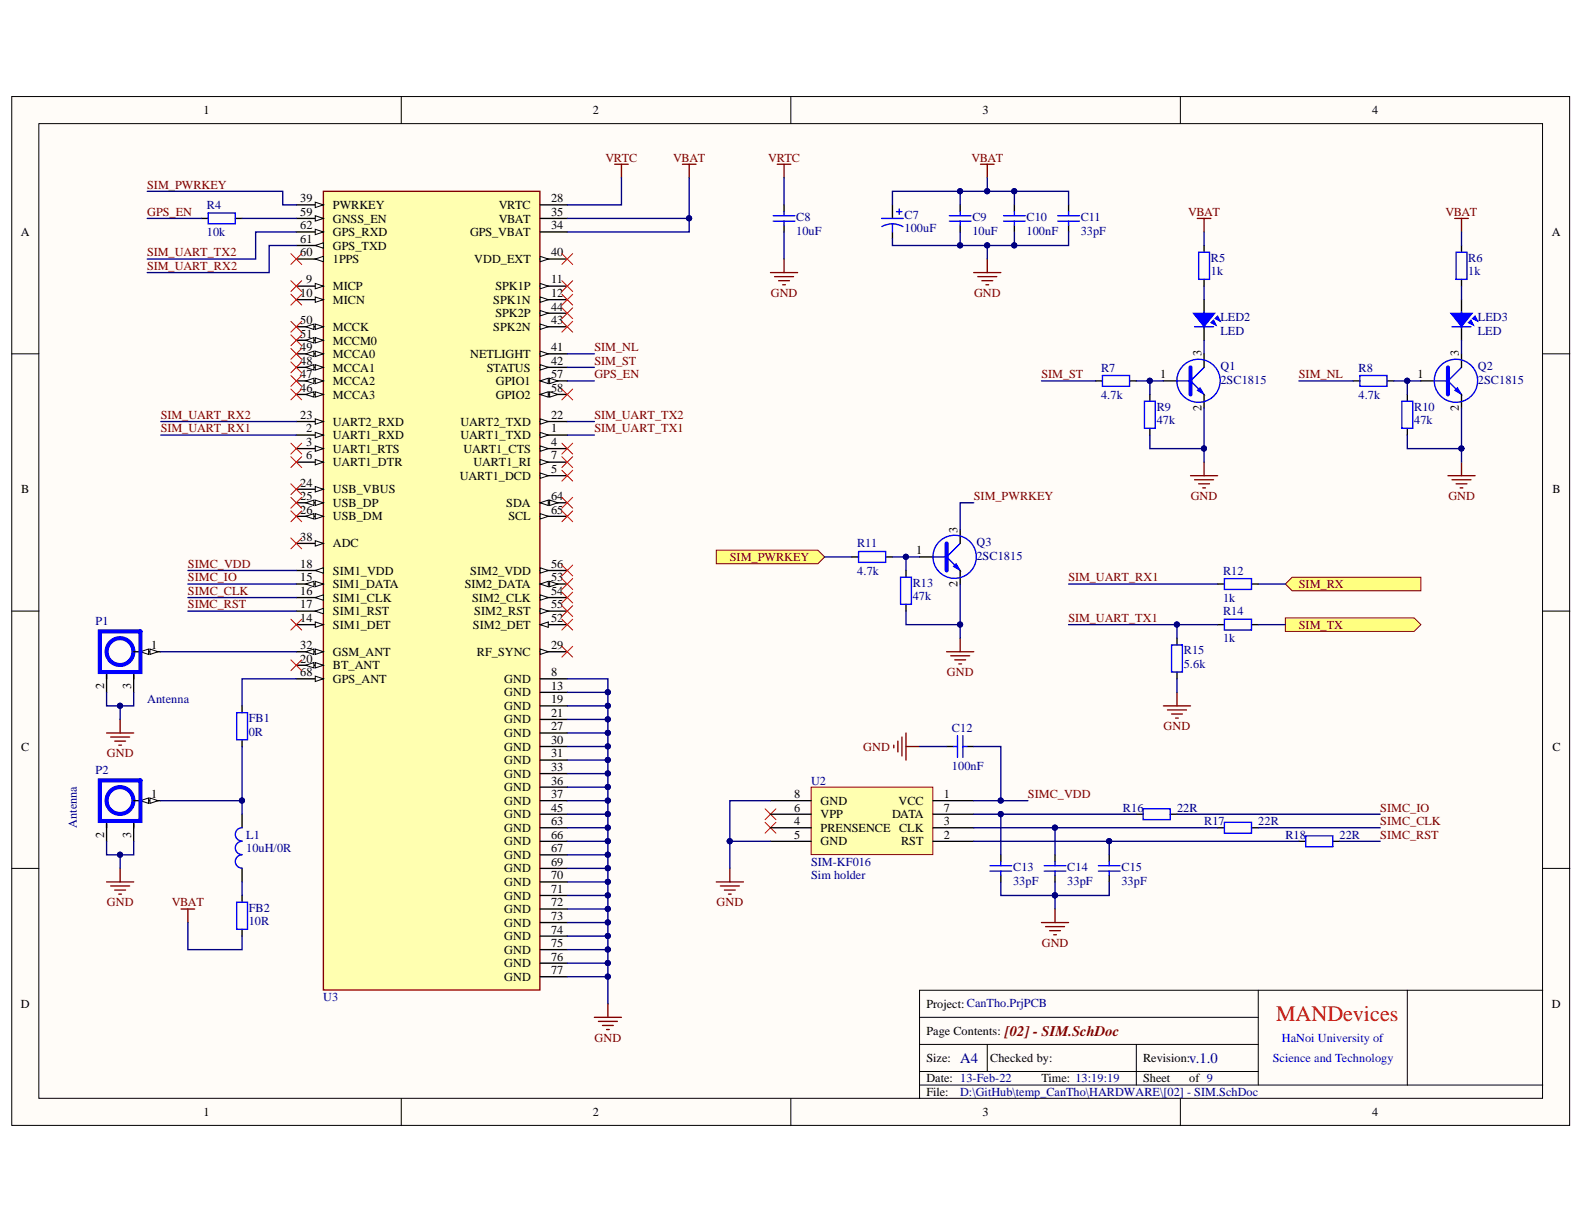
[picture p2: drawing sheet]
<svg xmlns="http://www.w3.org/2000/svg" width="279mm" height="216mm" viewBox="0 0 279 216" stroke-linecap="round" stroke-linejoin="round" font-family="sans-serif">
<defs><g id="words">
<text font-size="3.9" fill="#f00" x="225.1" y="180">MANDevices</text>
<text font-size="2.6" fill="#800000" x="177.3" y="182.7">[02] - SIM.SchDoc</text>
<g font-size="2.6" fill="#000080">
<text x="169.4" y="187.5">A4</text>
<text x="209.8" y="187.5">v.1.0</text>
</g>
<g font-size="2.2">
<text x="35.9" y="20.2">1</text>
<text x="104.6" y="20.2">2</text>
<text x="173.3" y="20.2">3</text>
<text x="242" y="20.2">4</text>
<text x="53" y="35.7">39</text>
<text x="97.2" y="35.7">28</text>
<text x="3.7" y="41.6">A</text>
<text x="53" y="38.1">59</text>
<text x="53" y="40.4">62</text>
<text x="58.7" y="36.9">PWRKEY</text>
<text x="58.7" y="39.3">GNSS_EN</text>
<text x="58.7" y="41.6">GPS_RXD</text>
<text x="82.9" y="41.6">GPS_VBAT</text>
<text x="88" y="36.9">VRTC</text>
<text x="88" y="39.3">VBAT</text>
<text x="97.2" y="38.1">35</text>
<text x="97.2" y="40.4">34</text>
<text x="273.7" y="41.6">A</text>
<text x="53" y="42.9">61</text>
<text x="53" y="45.2">60</text>
<text x="58.7" y="44">GPS_TXD</text>
<text x="58.7" y="46.4">1PPS</text>
<text x="83.7" y="46.4">VDD_EXT</text>
<text x="97.2" y="45.2">40</text>
<text x="53" y="52.4">10</text>
<text x="54" y="50">9</text>
<text x="58.7" y="51.2">MICP</text>
<text x="58.7" y="53.6">MICN</text>
<text x="87" y="53.6">SPK1N</text>
<text x="87.4" y="51.2">SPK1P</text>
<text x="97.2" y="50">11</text>
<text x="97.2" y="52.4">12</text>
<text x="53" y="57.2">50</text>
<text x="53" y="59.5">51</text>
<text x="58.7" y="58.4">MCCK</text>
<text x="87" y="58.4">SPK2N</text>
<text x="87.4" y="56">SPK2P</text>
<text x="97.2" y="54.8">44</text>
<text x="97.2" y="57.2">43</text>
<text x="53" y="62">49</text>
<text x="53" y="64.3">48</text>
<text x="58.7" y="60.8">MCCM0</text>
<text x="58.7" y="63.1">MCCA0</text>
<text x="58.7" y="65.5">MCCA1</text>
<text x="82.9" y="63.1">NETLIGHT</text>
<text x="85.9" y="65.5">STATUS</text>
<text x="97.2" y="62">41</text>
<text x="97.2" y="64.3">42</text>
<text x="211.9" y="62.9" transform="rotate(-90 211.9 62.9)">3</text>
<text x="257.3" y="62.9" transform="rotate(-90 257.3 62.9)">3</text>
<text x="53" y="66.7">47</text>
<text x="53" y="69.1">46</text>
<text x="58.7" y="67.9">MCCA2</text>
<text x="58.7" y="70.3">MCCA3</text>
<text x="87.5" y="67.9">GPIO1</text>
<text x="87.5" y="70.3">GPIO2</text>
<text x="97.2" y="66.7">57</text>
<text x="97.2" y="69.1">58</text>
<text x="204.6" y="66.7">1</text>
<text x="250" y="66.7">1</text>
<text x="53" y="73.9">23</text>
<text x="54" y="76.3">2</text>
<text x="58.7" y="75.1">UART2_RXD</text>
<text x="58.7" y="77.5">UART1_RXD</text>
<text x="81.3" y="75.1">UART2_TXD</text>
<text x="81.3" y="77.5">UART1_TXD</text>
<text x="97.2" y="73.9">22</text>
<text x="97.2" y="76.3">1</text>
<text x="211.9" y="72.6" transform="rotate(-90 211.9 72.6)">2</text>
<text x="257.3" y="72.6" transform="rotate(-90 257.3 72.6)">2</text>
<text x="54" y="78.7">3</text>
<text x="54" y="81.1">6</text>
<text x="58.7" y="79.9">UART1_RTS</text>
<text x="58.7" y="82.2">UART1_DTR</text>
<text x="81.8" y="79.9">UART1_CTS</text>
<text x="83.5" y="82.2">UART1_RI</text>
<text x="97.2" y="78.7">4</text>
<text x="97.2" y="81.1">7</text>
<text x="97.2" y="83.5">5</text>
<text x="3.8" y="87">B</text>
<text x="53" y="85.8">24</text>
<text x="53" y="88.2">25</text>
<text x="58.7" y="87">USB_VBUS</text>
<text x="58.7" y="89.4">USB_DP</text>
<text x="81.1" y="84.6">UART1_DCD</text>
<text x="89.3" y="89.4">SDA</text>
<text x="97.2" y="88.2">64</text>
<text x="273.8" y="87">B</text>
<text x="53" y="90.6">26</text>
<text x="53" y="95.4">38</text>
<text x="58.7" y="91.8">USB_DM</text>
<text x="89.7" y="91.8">SCL</text>
<text x="97.2" y="90.6">65</text>
<text x="168.9" y="93.9" transform="rotate(-90 168.9 93.9)">3</text>
<text x="53" y="100.1">18</text>
<text x="58.7" y="96.6">ADC</text>
<text x="58.7" y="101.4">SIM1_VDD</text>
<text x="82.9" y="101.4">SIM2_VDD</text>
<text x="97.2" y="100.1">56</text>
<text x="161.6" y="97.8">1</text>
<text x="53" y="102.6">15</text>
<text x="53" y="104.9">16</text>
<text x="53" y="107.3">17</text>
<text x="58.7" y="103.7">SIM1_DATA</text>
<text x="58.7" y="106.1">SIM1_CLK</text>
<text x="82" y="103.7">SIM2_DATA</text>
<text x="83.3" y="106.1">SIM2_CLK</text>
<text x="97.2" y="102.6">53</text>
<text x="97.2" y="104.9">54</text>
<text x="97.2" y="107.3">55</text>
<text x="168.9" y="103.6" transform="rotate(-90 168.9 103.6)">2</text>
<text x="53" y="109.7">14</text>
<text x="58.7" y="108.5">SIM1_RST</text>
<text x="58.7" y="110.9">SIM1_DET</text>
<text x="83.4" y="110.9">SIM2_DET</text>
<text x="83.7" y="108.5">SIM2_RST</text>
<text x="97.2" y="109.7">52</text>
<text x="26.7" y="114.5">1</text>
<text x="53" y="114.5">32</text>
<text x="53" y="116.9">20</text>
<text x="53" y="119.3">68</text>
<text x="58.7" y="115.7">GSM_ANT</text>
<text x="58.7" y="118.1">BT_ANT</text>
<text x="84.1" y="115.7">RF_SYNC</text>
<text x="97.2" y="114.5">29</text>
<text x="97.2" y="119.3">8</text>
<text x="18.3" y="121.5" transform="rotate(-90 18.3 121.5)">2</text>
<text x="23.1" y="121.5" transform="rotate(-90 23.1 121.5)">3</text>
<text x="58.7" y="120.5">GPS_ANT</text>
<text x="88.9" y="120.5">GND</text>
<text x="88.9" y="122.8">GND</text>
<text x="88.9" y="125.2">GND</text>
<text x="97.2" y="121.7">13</text>
<text x="97.2" y="124.1">19</text>
<text x="88.9" y="127.6">GND</text>
<text x="88.9" y="130">GND</text>
<text x="97.2" y="126.4">21</text>
<text x="97.2" y="128.8">27</text>
<text x="97.2" y="131.2">30</text>
<text x="3.8" y="132.4">C</text>
<text x="88.9" y="132.4">GND</text>
<text x="88.9" y="134.8">GND</text>
<text x="88.9" y="137.2">GND</text>
<text x="97.2" y="133.6">31</text>
<text x="97.2" y="136">33</text>
<text x="273.8" y="132.4">C</text>
<text x="26.7" y="140.8">1</text>
<text x="88.9" y="139.6">GND</text>
<text x="88.9" y="142">GND</text>
<text x="97.2" y="138.4">36</text>
<text x="97.2" y="140.8">37</text>
<text x="97.2" y="143.2">45</text>
<text x="140.1" y="140.8">8</text>
<text x="140.1" y="143.2">6</text>
<text x="144.8" y="142">GND</text>
<text x="158.5" y="142">VCC</text>
<text x="166.5" y="143.2">7</text>
<text x="166.5" y="140.8">1</text>
<text x="18.3" y="147.8" transform="rotate(-90 18.3 147.8)">2</text>
<text x="23.1" y="147.8" transform="rotate(-90 23.1 147.8)">3</text>
<text x="88.9" y="144.3">GND</text>
<text x="88.9" y="146.8">GND</text>
<text x="88.9" y="149.1">GND</text>
<text x="97.2" y="145.5">63</text>
<text x="97.2" y="147.9">66</text>
<text x="140.1" y="145.5">4</text>
<text x="140.1" y="147.9">5</text>
<text x="144.8" y="144.3">VPP</text>
<text x="144.8" y="146.8">PRENSENCE CLK</text>
<text x="144.8" y="149.1">GND</text>
<text x="157.4" y="144.3">DATA</text>
<text x="159" y="149.1">RST</text>
<text x="166.5" y="147.9">2</text>
<text x="166.5" y="145.5">3</text>
<text x="88.9" y="151.5">GND</text>
<text x="88.9" y="153.9">GND</text>
<text x="97.2" y="150.3">67</text>
<text x="97.2" y="152.7">69</text>
<text x="97.2" y="155.1">70</text>
<text x="88.9" y="156.3">GND</text>
<text x="88.9" y="158.7">GND</text>
<text x="88.9" y="161.1">GND</text>
<text x="97.2" y="157.5">71</text>
<text x="97.2" y="159.9">72</text>
<text x="88.9" y="163.4">GND</text>
<text x="88.9" y="165.9">GND</text>
<text x="97.2" y="162.3">73</text>
<text x="97.2" y="164.7">74</text>
<text x="97.2" y="167">75</text>
<text x="88.9" y="168.2">GND</text>
<text x="88.9" y="170.6">GND</text>
<text x="88.9" y="173">GND</text>
<text x="97.2" y="169.4">76</text>
<text x="97.2" y="171.8">77</text>
<text x="3.7" y="177.8">D</text>
<text x="163.4" y="177.8">Project: CanTho.PrjPCB</text>
<text x="273.7" y="177.8">D</text>
<text x="163.4" y="182.6">Page Contents:</text>
<text x="163.4" y="187.4">Size:</text>
<text x="163.4" y="190.9">Date: 13-Feb-22</text>
<text x="174.6" y="187.4">Checked by:</text>
<text x="183.7" y="190.9">Time: 13:19:19</text>
<text x="201.6" y="187.4">Revision:</text>
<text x="201.6" y="190.9">Sheet</text>
<text x="209.8" y="190.9">of 9</text>
<text x="35.9" y="196.9">1</text>
<text x="104.6" y="196.9">2</text>
<text x="163.4" y="193.3">File:</text>
<text x="173.3" y="196.9">3</text>
<text x="242" y="196.9">4</text>
</g>
<g font-size="2.2" fill="#800000">
<text x="106.8" y="28.5">VRTC</text>
<text x="118.8" y="28.5">VBAT</text>
<text x="135.5" y="28.5">VRTC</text>
<text x="171.3" y="28.5">VBAT</text>
<text x="26" y="33.3">SIM_PWRKEY</text>
<text x="26" y="38.1">GPS_EN</text>
<text x="209.6" y="38.1">VBAT</text>
<text x="255" y="38.1">VBAT</text>
<text x="26" y="45.2">SIM_UART_TX2</text>
<text x="26" y="47.6">SIM_UART_RX2</text>
<text x="136" y="52.4">GND</text>
<text x="171.8" y="52.4">GND</text>
<text x="104.8" y="64.3">SIM_ST</text>
<text x="104.8" y="62">SIM_NL</text>
<text x="104.8" y="66.7">GPS_EN</text>
<text x="183.7" y="66.7">SIM_ST</text>
<text x="229.1" y="66.7">SIM_NL</text>
<text x="28.4" y="73.9">SIM_UART_RX2</text>
<text x="28.4" y="76.3">SIM_UART_RX1</text>
<text x="104.8" y="73.9">SIM_UART_TX2</text>
<text x="104.8" y="76.3">SIM_UART_TX1</text>
<text x="171.8" y="88.2">SIM_PWRKEY</text>
<text x="210" y="88.2">GND</text>
<text x="255.5" y="88.2">GND</text>
<text x="33.1" y="100.1">SIMC_VDD</text>
<text x="128.7" y="99">SIM_PWRKEY</text>
<text x="33.1" y="102.6">SIMC_IO</text>
<text x="33.1" y="104.9">SIMC_CLK</text>
<text x="33.1" y="107.3">SIMC_RST</text>
<text x="188.5" y="102.6">SIM_UART_RX1</text>
<text x="229.1" y="103.7">SIM_RX</text>
<text x="188.5" y="109.7">SIM_UART_TX1</text>
<text x="229.1" y="110.9">SIM_TX</text>
<text x="167" y="119.3">GND</text>
<text x="205.3" y="128.8">GND</text>
<text x="18.9" y="133.6">GND</text>
<text x="152.3" y="132.4">GND</text>
<text x="181.3" y="140.8">SIMC_VDD</text>
<text x="243.5" y="143.2">SIMC_IO</text>
<text x="243.5" y="147.9">SIMC_RST</text>
<text x="243.5" y="145.5">SIMC_CLK</text>
<text x="18.9" y="159.9">GND</text>
<text x="30.3" y="159.9">VBAT</text>
<text x="126.4" y="159.9">GND</text>
<text x="183.8" y="167">GND</text>
<text x="104.9" y="183.8">GND</text>
</g>
<g font-size="2.2" fill="#000080">
<text x="36.5" y="36.9">R4</text>
<text x="36.5" y="41.6">10k</text>
<text x="140.4" y="39">C8</text>
<text x="140.4" y="41.4">10uF</text>
<text x="159.6" y="38.5">C7</text>
<text x="159.6" y="40.9">100uF</text>
<text x="171.5" y="39">C9</text>
<text x="171.5" y="41.4">10uF</text>
<text x="181.1" y="39">C10</text>
<text x="181.1" y="41.4">100nF</text>
<text x="190.6" y="39">C11</text>
<text x="190.6" y="41.4">33pF</text>
<text x="213.6" y="46.2">R5</text>
<text x="259" y="46.2">R6</text>
<text x="213.6" y="48.6">1k</text>
<text x="259" y="48.6">1k</text>
<text x="215.3" y="56.7">LED2</text>
<text x="215.3" y="59.1">LED</text>
<text x="260.7" y="56.7">LED3</text>
<text x="260.7" y="59.1">LED</text>
<text x="194.2" y="65.5">R7</text>
<text x="215.3" y="65.3">Q1</text>
<text x="239.6" y="65.5">R8</text>
<text x="260.7" y="65.3">Q2</text>
<text x="194.2" y="70.3">4.7k</text>
<text x="215.3" y="67.7">2SC1815</text>
<text x="239.6" y="70.3">4.7k</text>
<text x="260.7" y="67.7">2SC1815</text>
<text x="204" y="72.5">R9</text>
<text x="204" y="74.8">47k</text>
<text x="249.4" y="72.5">R10</text>
<text x="249.4" y="74.8">47k</text>
<text x="151.2" y="96.6">R11</text>
<text x="151.2" y="101.4">4.7k</text>
<text x="172.2" y="96.3">Q3</text>
<text x="172.2" y="98.8">2SC1815</text>
<text x="215.7" y="101.4">R12</text>
<text x="161" y="103.5">R13</text>
<text x="161" y="105.9">47k</text>
<text x="215.7" y="106.1">1k</text>
<text x="16.9" y="110.2">P1</text>
<text x="215.7" y="108.5">R14</text>
<text x="215.7" y="113.3">1k</text>
<text x="208.8" y="115.4">R15</text>
<text x="208.8" y="117.9">5.6k</text>
<text x="26" y="124.1">Antenna</text>
<text x="43.9" y="127.4">FB1</text>
<text x="43.9" y="129.8">0R</text>
<text x="167.9" y="129">C12</text>
<text x="16.9" y="136.5">P2</text>
<text x="167.9" y="135.8">100nF</text>
<text x="143.1" y="138.4">U2</text>
<text x="198.1" y="143.2">R16</text>
<text x="207.6" y="143.2">22R</text>
<text x="13.6" y="146" transform="rotate(-90 13.6 146)">Antenna</text>
<text x="43.4" y="147.9">L1</text>
<text x="212.4" y="145.5">R17</text>
<text x="222" y="145.5">22R</text>
<text x="226.7" y="147.9">R18</text>
<text x="236.3" y="147.9">22R</text>
<text x="43.4" y="150.3">10uH/0R</text>
<text x="143.1" y="155.1">Sim holder</text>
<text x="143.1" y="152.7">SIM-KF016</text>
<text x="178.7" y="153.7">C13</text>
<text x="188.3" y="153.7">C14</text>
<text x="197.8" y="153.7">C15</text>
<text x="43.9" y="160.8">FB2</text>
<text x="178.7" y="156">33pF</text>
<text x="188.3" y="156">33pF</text>
<text x="197.8" y="156">33pF</text>
<text x="43.9" y="163.2">10R</text>
<text x="57" y="176.6">U3</text>
<text x="169.4" y="193.3">D:\GitHub\temp_CanTho\HARDWARE\[02] - SIM.SchDoc</text>
</g>
<g font-size="2.2" fill="#00f">
<text x="226.1" y="183.8">HaNoi University of</text>
<text x="224.5" y="187.4">Science and Technology</text>
</g>
</g></defs>
<g fill="#fffcf8" stroke="#000" stroke-width=".18">
<path d="M2.1 17h274.8v181.5h-274.8z"/>
<path d="M6.9 21.8h265.2v171.9h-265.2z"/>
</g>
<g fill="none" stroke="#000" stroke-width=".18">
<path d="M70.8 17v4.8M139.5 17v4.8M208.2 17v4.8M2.1 62.4h4.8M272.1 62.4h4.8M2.1 107.8h4.8M272.1 107.8h4.8M2.1 153.2h4.8M272.1 153.2h4.8M162.2 179.4h59.7M221.9 174.7v16.7M248.2 174.7h-86v19.1"/>
<path d="M272.1 174.7h-23.9v16.7M70.8 193.8v4.8M139.5 193.8v4.8M162.2 184.2h59.7M162.2 191.4h109.9M162.2 189h59.7M174.1 184.2v4.8M200.4 184.2v7.2M208.2 193.8v4.8"/>
</g>
<path d="M57 33.7h38.2v140.9h-38.2z" fill="#ffffb0" stroke="#800000" stroke-width=".24"/>
<path d="M52.3 36.1h4.7" fill="none" stroke="#000" stroke-width=".24"/>
<path d="M55.6 35.7l1.4 .4-1.4 .5z" fill="#fffcf8"/>
<path d="M55.6 35.7l1.4 .4-1.4 .5z" fill="none" stroke="#000" stroke-width=".18"/>
<path d="M52.3 38.5h4.7" fill="none" stroke="#000" stroke-width=".24"/>
<path d="M55.6 38l1.4 .5-1.4 .5z" fill="#fffcf8"/>
<path d="M55.6 38l1.4 .5-1.4 .5z" fill="none" stroke="#000" stroke-width=".18"/>
<path d="M52.3 40.9h4.7" fill="none" stroke="#000" stroke-width=".24"/>
<path d="M55.6 40.4l1.4 .5-1.4 .5z" fill="#fffcf8"/>
<path d="M55.6 40.4l1.4 .5-1.4 .5z" fill="none" stroke="#000" stroke-width=".18"/>
<path d="M52.3 43.3h4.7" fill="none" stroke="#000" stroke-width=".24"/>
<path d="M55.6 43.3l1.4-.5v1z" fill="#fffcf8"/>
<path d="M55.6 43.3l1.4-.5v1z" fill="none" stroke="#000" stroke-width=".18"/>
<path d="M52.3 45.7h4.7" fill="none" stroke="#000" stroke-width=".24"/>
<path d="M55.6 45.7l1.4-.5v1z" fill="#fffcf8"/>
<path d="M55.6 45.7l1.4-.5v1z" fill="none" stroke="#000" stroke-width=".18"/>
<path d="M52.3 50.5h4.7" fill="none" stroke="#000" stroke-width=".24"/>
<path d="M55.6 50l1.4 .5-1.4 .4z" fill="#fffcf8"/>
<path d="M55.6 50l1.4 .5-1.4 .4z" fill="none" stroke="#000" stroke-width=".18"/>
<path d="M52.3 52.9h4.7" fill="none" stroke="#000" stroke-width=".24"/>
<path d="M55.6 52.4l1.4 .5-1.4 .4z" fill="#fffcf8"/>
<path d="M55.6 52.4l1.4 .5-1.4 .4z" fill="none" stroke="#000" stroke-width=".18"/>
<path d="M52.3 57.6h4.7" fill="none" stroke="#000" stroke-width=".24"/>
<path d="M55.6 57.2l1.4 .4-1.4 .5z" fill="#fffcf8"/>
<path d="M55.6 57.2l1.4 .4-1.4 .5z" fill="none" stroke="#000" stroke-width=".18"/>
<path d="M53.9 57.6l1.5-.4v.9z" fill="#fffcf8"/>
<path d="M53.9 57.6l1.5-.4v.9z" fill="none" stroke="#000" stroke-width=".18"/>
<path d="M52.3 60h4.7" fill="none" stroke="#000" stroke-width=".24"/>
<path d="M55.6 59.5l1.4 .5-1.4 .5z" fill="#fffcf8"/>
<path d="M55.6 59.5l1.4 .5-1.4 .5z" fill="none" stroke="#000" stroke-width=".18"/>
<path d="M53.9 60l1.5-.5v1z" fill="#fffcf8"/>
<path d="M53.9 60l1.5-.5v1z" fill="none" stroke="#000" stroke-width=".18"/>
<path d="M52.3 62.4h4.7" fill="none" stroke="#000" stroke-width=".24"/>
<path d="M55.6 61.9l1.4 .5-1.4 .5z" fill="#fffcf8"/>
<path d="M55.6 61.9l1.4 .5-1.4 .5z" fill="none" stroke="#000" stroke-width=".18"/>
<path d="M53.9 62.4l1.5-.5v1z" fill="#fffcf8"/>
<path d="M53.9 62.4l1.5-.5v1z" fill="none" stroke="#000" stroke-width=".18"/>
<path d="M52.3 64.8h4.7" fill="none" stroke="#000" stroke-width=".24"/>
<path d="M55.6 64.3l1.4 .5-1.4 .5z" fill="#fffcf8"/>
<path d="M55.6 64.3l1.4 .5-1.4 .5z" fill="none" stroke="#000" stroke-width=".18"/>
<path d="M53.9 64.8l1.5-.5v1z" fill="#fffcf8"/>
<path d="M53.9 64.8l1.5-.5v1z" fill="none" stroke="#000" stroke-width=".18"/>
<path d="M52.3 67.2h4.7" fill="none" stroke="#000" stroke-width=".24"/>
<path d="M55.6 66.7l1.4 .5-1.4 .5z" fill="#fffcf8"/>
<path d="M55.6 66.7l1.4 .5-1.4 .5z" fill="none" stroke="#000" stroke-width=".18"/>
<path d="M53.9 67.2l1.5-.5v1z" fill="#fffcf8"/>
<path d="M53.9 67.2l1.5-.5v1z" fill="none" stroke="#000" stroke-width=".18"/>
<path d="M52.3 69.6h4.7" fill="none" stroke="#000" stroke-width=".24"/>
<path d="M55.6 69.1l1.4 .5-1.4 .5z" fill="#fffcf8"/>
<path d="M55.6 69.1l1.4 .5-1.4 .5z" fill="none" stroke="#000" stroke-width=".18"/>
<path d="M53.9 69.6l1.5-.5v1z" fill="#fffcf8"/>
<path d="M53.9 69.6l1.5-.5v1z" fill="none" stroke="#000" stroke-width=".18"/>
<path d="M52.3 74.4h4.7" fill="none" stroke="#000" stroke-width=".24"/>
<path d="M55.6 73.9l1.4 .5-1.4 .4z" fill="#fffcf8"/>
<path d="M55.6 73.9l1.4 .5-1.4 .4z" fill="none" stroke="#000" stroke-width=".18"/>
<path d="M52.3 76.7h4.7" fill="none" stroke="#000" stroke-width=".24"/>
<path d="M55.6 76.3l1.4 .4-1.4 .5z" fill="#fffcf8"/>
<path d="M55.6 76.3l1.4 .4-1.4 .5z" fill="none" stroke="#000" stroke-width=".18"/>
<path d="M52.3 79.1h4.7" fill="none" stroke="#000" stroke-width=".24"/>
<path d="M55.6 78.7l1.4 .4-1.4 .5z" fill="#fffcf8"/>
<path d="M55.6 78.7l1.4 .4-1.4 .5z" fill="none" stroke="#000" stroke-width=".18"/>
<path d="M52.3 81.5h4.7" fill="none" stroke="#000" stroke-width=".24"/>
<path d="M55.6 81l1.4 .5-1.4 .5z" fill="#fffcf8"/>
<path d="M55.6 81l1.4 .5-1.4 .5z" fill="none" stroke="#000" stroke-width=".18"/>
<path d="M52.3 86.3h4.7" fill="none" stroke="#000" stroke-width=".24"/>
<path d="M55.6 85.8l1.4 .5-1.4 .5z" fill="#fffcf8"/>
<path d="M55.6 85.8l1.4 .5-1.4 .5z" fill="none" stroke="#000" stroke-width=".18"/>
<path d="M52.3 88.7h4.7" fill="none" stroke="#000" stroke-width=".24"/>
<path d="M55.6 88.2l1.4 .5-1.4 .5z" fill="#fffcf8"/>
<path d="M55.6 88.2l1.4 .5-1.4 .5z" fill="none" stroke="#000" stroke-width=".18"/>
<path d="M53.9 88.7l1.5-.5v1z" fill="#fffcf8"/>
<path d="M53.9 88.7l1.5-.5v1z" fill="none" stroke="#000" stroke-width=".18"/>
<path d="M52.3 91.1h4.7" fill="none" stroke="#000" stroke-width=".24"/>
<path d="M55.6 90.6l1.4 .5-1.4 .5z" fill="#fffcf8"/>
<path d="M55.6 90.6l1.4 .5-1.4 .5z" fill="none" stroke="#000" stroke-width=".18"/>
<path d="M53.9 91.1l1.5-.5v1z" fill="#fffcf8"/>
<path d="M53.9 91.1l1.5-.5v1z" fill="none" stroke="#000" stroke-width=".18"/>
<path d="M52.3 95.9h4.7" fill="none" stroke="#000" stroke-width=".24"/>
<path d="M55.6 95.4l1.4 .5-1.4 .4z" fill="#fffcf8"/>
<path d="M55.6 95.4l1.4 .5-1.4 .4z" fill="none" stroke="#000" stroke-width=".18"/>
<path d="M52.3 100.6h4.7" fill="none" stroke="#000" stroke-width=".24"/>
<path d="M55.6 100.6l1.4-.5v1z" fill="#fffcf8"/>
<path d="M55.6 100.6l1.4-.5v1z" fill="none" stroke="#000" stroke-width=".18"/>
<path d="M52.3 103h4.7" fill="none" stroke="#000" stroke-width=".24"/>
<path d="M55.6 102.5l1.4 .5-1.4 .5z" fill="#fffcf8"/>
<path d="M55.6 102.5l1.4 .5-1.4 .5z" fill="none" stroke="#000" stroke-width=".18"/>
<path d="M53.9 103l1.5-.5v1z" fill="#fffcf8"/>
<path d="M53.9 103l1.5-.5v1z" fill="none" stroke="#000" stroke-width=".18"/>
<path d="M52.3 105.4h4.7" fill="none" stroke="#000" stroke-width=".24"/>
<path d="M55.6 105.4l1.4-.5v1z" fill="#fffcf8"/>
<path d="M55.6 105.4l1.4-.5v1z" fill="none" stroke="#000" stroke-width=".18"/>
<path d="M52.3 107.8h4.7" fill="none" stroke="#000" stroke-width=".24"/>
<path d="M55.6 107.8l1.4-.5v1z" fill="#fffcf8"/>
<path d="M55.6 107.8l1.4-.5v1z" fill="none" stroke="#000" stroke-width=".18"/>
<path d="M52.3 110.2h4.7" fill="none" stroke="#000" stroke-width=".24"/>
<path d="M55.6 109.7l1.4 .5-1.4 .5z" fill="#fffcf8"/>
<path d="M55.6 109.7l1.4 .5-1.4 .5z" fill="none" stroke="#000" stroke-width=".18"/>
<path d="M52.3 115h4.7" fill="none" stroke="#000" stroke-width=".24"/>
<path d="M55.6 114.5l1.4 .5-1.4 .4z" fill="#fffcf8"/>
<path d="M55.6 114.5l1.4 .5-1.4 .4z" fill="none" stroke="#000" stroke-width=".18"/>
<path d="M53.9 115l1.5-.5v.9z" fill="#fffcf8"/>
<path d="M53.9 115l1.5-.5v.9z" fill="none" stroke="#000" stroke-width=".18"/>
<path d="M52.3 117.3h4.7" fill="none" stroke="#000" stroke-width=".24"/>
<path d="M55.6 116.9l1.4 .4-1.4 .5z" fill="#fffcf8"/>
<path d="M55.6 116.9l1.4 .4-1.4 .5z" fill="none" stroke="#000" stroke-width=".18"/>
<path d="M53.9 117.3l1.5-.4v.9z" fill="#fffcf8"/>
<path d="M53.9 117.3l1.5-.4v.9z" fill="none" stroke="#000" stroke-width=".18"/>
<path d="M52.3 119.7h4.7" fill="none" stroke="#000" stroke-width=".24"/>
<path d="M55.6 119.3l1.4 .4-1.4 .5z" fill="#fffcf8"/>
<path d="M55.6 119.3l1.4 .4-1.4 .5z" fill="none" stroke="#000" stroke-width=".18"/>
<path d="M95.3 36.1h4.8M95.3 38.5h4.8M95.3 40.9h4.8M95.3 45.7h4.8" fill="none" stroke="#000" stroke-width=".24"/>
<path d="M95.3 45.2l1.4 .5-1.4 .5z" fill="#fffcf8"/>
<path d="M95.3 45.2l1.4 .5-1.4 .5z" fill="none" stroke="#000" stroke-width=".18"/>
<path d="M95.3 50.5h4.8" fill="none" stroke="#000" stroke-width=".24"/>
<path d="M95.3 50l1.4 .5-1.4 .4z" fill="#fffcf8"/>
<path d="M95.3 50l1.4 .5-1.4 .4z" fill="none" stroke="#000" stroke-width=".18"/>
<path d="M95.3 52.9h4.8" fill="none" stroke="#000" stroke-width=".24"/>
<path d="M95.3 52.4l1.4 .5-1.4 .4z" fill="#fffcf8"/>
<path d="M95.3 52.4l1.4 .5-1.4 .4z" fill="none" stroke="#000" stroke-width=".18"/>
<path d="M95.3 55.2h4.8" fill="none" stroke="#000" stroke-width=".24"/>
<path d="M95.3 54.8l1.4 .4-1.4 .5z" fill="#fffcf8"/>
<path d="M95.3 54.8l1.4 .4-1.4 .5z" fill="none" stroke="#000" stroke-width=".18"/>
<path d="M95.3 57.6h4.8" fill="none" stroke="#000" stroke-width=".24"/>
<path d="M95.3 57.2l1.4 .4-1.4 .5z" fill="#fffcf8"/>
<path d="M95.3 57.2l1.4 .4-1.4 .5z" fill="none" stroke="#000" stroke-width=".18"/>
<path d="M95.3 62.4h4.8" fill="none" stroke="#000" stroke-width=".24"/>
<path d="M95.3 61.9l1.4 .5-1.4 .5z" fill="#fffcf8"/>
<path d="M95.3 61.9l1.4 .5-1.4 .5z" fill="none" stroke="#000" stroke-width=".18"/>
<path d="M95.3 64.8h4.8" fill="none" stroke="#000" stroke-width=".24"/>
<path d="M95.3 64.3l1.4 .5-1.4 .5z" fill="#fffcf8"/>
<path d="M95.3 64.3l1.4 .5-1.4 .5z" fill="none" stroke="#000" stroke-width=".18"/>
<path d="M95.3 67.2h4.8" fill="none" stroke="#000" stroke-width=".24"/>
<path d="M95.3 67.2l1.4-.5v1z" fill="#fffcf8"/>
<path d="M95.3 67.2l1.4-.5v1z" fill="none" stroke="#000" stroke-width=".18"/>
<path d="M97 66.7l1.4 .5-1.4 .5z" fill="#fffcf8"/>
<path d="M97 66.7l1.4 .5-1.4 .5z" fill="none" stroke="#000" stroke-width=".18"/>
<path d="M95.3 69.6h4.8" fill="none" stroke="#000" stroke-width=".24"/>
<path d="M95.3 69.6l1.4-.5v1z" fill="#fffcf8"/>
<path d="M95.3 69.6l1.4-.5v1z" fill="none" stroke="#000" stroke-width=".18"/>
<path d="M97 69.1l1.4 .5-1.4 .5z" fill="#fffcf8"/>
<path d="M97 69.1l1.4 .5-1.4 .5z" fill="none" stroke="#000" stroke-width=".18"/>
<path d="M95.3 74.4h4.8" fill="none" stroke="#000" stroke-width=".24"/>
<path d="M95.3 73.9l1.4 .5-1.4 .4z" fill="#fffcf8"/>
<path d="M95.3 73.9l1.4 .5-1.4 .4z" fill="none" stroke="#000" stroke-width=".18"/>
<path d="M95.3 76.7h4.8" fill="none" stroke="#000" stroke-width=".24"/>
<path d="M95.3 76.3l1.4 .4-1.4 .5z" fill="#fffcf8"/>
<path d="M95.3 76.3l1.4 .4-1.4 .5z" fill="none" stroke="#000" stroke-width=".18"/>
<path d="M95.3 79.1h4.8" fill="none" stroke="#000" stroke-width=".24"/>
<path d="M95.3 78.7l1.4 .4-1.4 .5z" fill="#fffcf8"/>
<path d="M95.3 78.7l1.4 .4-1.4 .5z" fill="none" stroke="#000" stroke-width=".18"/>
<path d="M95.3 81.5h4.8" fill="none" stroke="#000" stroke-width=".24"/>
<path d="M95.3 81l1.4 .5-1.4 .5z" fill="#fffcf8"/>
<path d="M95.3 81l1.4 .5-1.4 .5z" fill="none" stroke="#000" stroke-width=".18"/>
<path d="M95.3 83.9h4.8" fill="none" stroke="#000" stroke-width=".24"/>
<path d="M95.3 83.4l1.4 .5-1.4 .5z" fill="#fffcf8"/>
<path d="M95.3 83.4l1.4 .5-1.4 .5z" fill="none" stroke="#000" stroke-width=".18"/>
<path d="M95.3 88.7h4.8" fill="none" stroke="#000" stroke-width=".24"/>
<path d="M95.3 88.7l1.4-.5v1z" fill="#fffcf8"/>
<path d="M95.3 88.7l1.4-.5v1z" fill="none" stroke="#000" stroke-width=".18"/>
<path d="M97 88.2l1.4 .5-1.4 .5z" fill="#fffcf8"/>
<path d="M97 88.2l1.4 .5-1.4 .5z" fill="none" stroke="#000" stroke-width=".18"/>
<path d="M95.3 91.1h4.8" fill="none" stroke="#000" stroke-width=".24"/>
<path d="M95.3 90.6l1.4 .5-1.4 .5z" fill="#fffcf8"/>
<path d="M95.3 90.6l1.4 .5-1.4 .5z" fill="none" stroke="#000" stroke-width=".18"/>
<path d="M95.3 100.6h4.8" fill="none" stroke="#000" stroke-width=".24"/>
<path d="M95.3 100.1l1.4 .5-1.4 .5z" fill="#fffcf8"/>
<path d="M95.3 100.1l1.4 .5-1.4 .5z" fill="none" stroke="#000" stroke-width=".18"/>
<path d="M95.3 103h4.8" fill="none" stroke="#000" stroke-width=".24"/>
<path d="M95.3 103l1.4-.5v1z" fill="#fffcf8"/>
<path d="M95.3 103l1.4-.5v1z" fill="none" stroke="#000" stroke-width=".18"/>
<path d="M97 102.5l1.4 .5-1.4 .5z" fill="#fffcf8"/>
<path d="M97 102.5l1.4 .5-1.4 .5z" fill="none" stroke="#000" stroke-width=".18"/>
<path d="M95.3 105.4h4.8" fill="none" stroke="#000" stroke-width=".24"/>
<path d="M95.3 104.9l1.4 .5-1.4 .5z" fill="#fffcf8"/>
<path d="M95.3 104.9l1.4 .5-1.4 .5z" fill="none" stroke="#000" stroke-width=".18"/>
<path d="M95.3 107.8h4.8" fill="none" stroke="#000" stroke-width=".24"/>
<path d="M95.3 107.3l1.4 .5-1.4 .5z" fill="#fffcf8"/>
<path d="M95.3 107.3l1.4 .5-1.4 .5z" fill="none" stroke="#000" stroke-width=".18"/>
<path d="M95.3 110.2h4.8" fill="none" stroke="#000" stroke-width=".24"/>
<path d="M95.3 110.2l1.4-.5v1z" fill="#fffcf8"/>
<path d="M95.3 110.2l1.4-.5v1z" fill="none" stroke="#000" stroke-width=".18"/>
<path d="M95.3 115h4.8" fill="none" stroke="#000" stroke-width=".24"/>
<path d="M95.3 114.5l1.4 .5-1.4 .4z" fill="#fffcf8"/>
<path d="M95.3 114.5l1.4 .5-1.4 .4z" fill="none" stroke="#000" stroke-width=".18"/>
<g fill="none" stroke="#000" stroke-width=".24">
<path d="M35.5 38.5h1.2M41.5 38.5h1.2M24.8 115h3.6M95.3 119.7h4.8M95.3 122.1h4.8M95.3 124.5h4.8M95.3 126.9h4.8M95.3 129.3h4.8M95.3 131.7h4.8M95.3 134.1h4.8M95.3 136.5h4.8M95.3 138.8h4.8"/>
<path d="M95.3 141.2h4.8M95.3 143.6h4.8M95.3 146h4.8M95.3 148.4h4.8M95.3 150.8h4.8M95.3 153.2h4.8M95.3 155.6h4.8M95.3 158h4.8M95.3 160.3h4.8M95.3 162.7h4.8M95.3 165.1h4.8M95.3 167.5h4.8"/>
<path d="M95.3 169.9h4.8M95.3 172.3h4.8"/>
</g>
<path d="M36.7 37.6h4.8v1.9h-4.8z" fill="none" stroke="#00f" stroke-width=".24"/>
<g fill="none" stroke="#f00" stroke-width=".18">
<path d="M51.3 44.7l1.9 1.9M51.3 49.5l1.9 1.9M51.3 51.9l1.9 1.9M51.3 56.7l1.9 1.9M51.3 59.1l1.9 1.9M53.2 44.7l-1.9 1.9M53.2 49.5l-1.9 1.9M53.2 51.9l-1.9 1.9M53.2 56.7l-1.9 1.9M53.2 59.1l-1.9 1.9M99.1 56.7l1.9 1.9M99.1 54.3l1.9 1.9"/>
<path d="M99.1 51.9l1.9 1.9M99.1 49.5l1.9 1.9M101 56.7l-1.9 1.9M101 54.3l-1.9 1.9M101 51.9l-1.9 1.9M101 49.5l-1.9 1.9M51.3 61.5l1.9 1.9M51.3 63.8l1.9 2M51.3 66.2l1.9 1.9M51.3 68.6l1.9 1.9M51.3 78.2l1.9 1.9M53.2 61.5l-1.9 1.9"/>
<path d="M53.2 63.8l-1.9 2M53.2 66.2l-1.9 1.9M53.2 68.6l-1.9 1.9M53.2 78.2l-1.9 1.9M99.1 78.2l1.9 1.9M99.1 68.6l1.9 1.9M101 78.2l-1.9 1.9M101 68.6l-1.9 1.9M51.3 80.6l1.9 1.9M51.3 87.7l1.9 1.9M51.3 85.3l1.9 2M51.3 90.1l1.9 1.9"/>
<path d="M51.3 94.9l1.9 1.9M53.2 80.6l-1.9 1.9M53.2 87.7l-1.9 1.9M53.2 85.3l-1.9 2M53.2 90.1l-1.9 1.9M53.2 94.9l-1.9 1.9M99.1 99.7l1.9 1.9M99.1 90.1l1.9 1.9M99.1 87.7l1.9 1.9M99.1 83l1.9 1.9M99.1 80.6l1.9 1.9M101 99.7l-1.9 1.9"/>
<path d="M101 90.1l-1.9 1.9M101 87.7l-1.9 1.9M101 83l-1.9 1.9M101 80.6l-1.9 1.9M51.3 116.4l1.9 1.9M51.3 109.2l1.9 1.9M53.2 116.4l-1.9 1.9M53.2 109.2l-1.9 1.9M99.1 114l1.9 1.9M99.1 109.2l1.9 1.9M99.1 106.8l1.9 1.9M99.1 104.4l1.9 2"/>
<path d="M99.1 102.1l1.9 1.9M101 114l-1.9 1.9M101 109.2l-1.9 1.9M101 106.8l-1.9 1.9M101 104.4l-1.9 2M101 102.1l-1.9 1.9"/>
</g>
<path d="M19.1 116a2.37 2.37 0 0 1 2.1-3.4 2.37 2.37 0 0 1 2.1 3.4 2.37 2.37 0 0 1-4.1 .3" fill="none" stroke="#00f" stroke-width=".72"/>
<path d="M24.8 115l1.4-.5v.9z" fill="#fffcf8"/>
<path d="M24.8 115l1.4-.5v.9z" fill="none" stroke="#000" stroke-width=".18"/>
<path d="M26.4 114.5l1.5 .5-1.5 .4z" fill="#fffcf8"/>
<path d="M26.4 114.5l1.5 .5-1.5 .4z" fill="none" stroke="#000" stroke-width=".18"/>
<path d="M18.8 118.5v3.6M23.6 118.5v3.6M23.6 115h1.2M24.8 141.2h3.6" fill="none" stroke="#000" stroke-width=".24"/>
<path d="M17.6 111.4h7.2v7.1h-7.2zM19.1 142.3a2.37 2.37 0 0 1 2.1-3.5 2.37 2.37 0 0 1 2.1 3.5 2.37 2.37 0 0 1-4.1 .3" fill="none" stroke="#00f" stroke-width=".72"/>
<path d="M24.8 141.2l1.4-.4v.9z" fill="#fffcf8"/>
<path d="M24.8 141.2l1.4-.4v.9z" fill="none" stroke="#000" stroke-width=".18"/>
<path d="M26.4 140.8l1.5 .4-1.5 .5z" fill="#fffcf8"/>
<path d="M26.4 140.8l1.5 .4-1.5 .5z" fill="none" stroke="#000" stroke-width=".18"/>
<g fill="none" stroke="#000" stroke-width=".24">
<path d="M138.3 36.1v1.2M138.3 39.7v1.2M157.4 36.1v2.4M169.4 36.1v1.2M169.4 39.7v1.2M178.9 36.1v1.2M178.9 39.7v1.2M188.5 36.1v1.2M188.5 39.7v1.2M157.4 40.9v1.2M42.7 124.5v1.2M42.7 130.5v1.2"/>
<path d="M167 131.7h1.2M170.6 131.7h1.2M18.8 144.8v3.6M23.6 144.8v3.6M23.6 141.2h1.2M42.7 143.6v2.4M42.7 153.2v2.4M42.7 158v1.1M176.5 150.8v1.2M176.5 154.4v1.2M186.1 150.8v1.2M186.1 154.4v1.2"/>
<path d="M195.7 150.8v1.2M195.7 154.4v1.2M200.4 143.6h1.2M206.4 143.6h1.2M214.8 146h1.2M220.7 146h1.2M229.1 148.4h1.2M235.1 148.4h1.2M42.7 163.9v1.2"/>
</g>
<path d="M167 95.9v4.7M17.6 137.6h7.2v7.2h-7.2z" fill="none" stroke="#00f" stroke-width=".72"/>
<g fill="none" stroke="#00f" stroke-width=".24">
<path d="M136.4 38h3.8M136.4 39h3.8M138.3 37.3v.7M138.3 39v.7M155.5 38.5h3.8M157.4 39.5l.8 .1 1.1 .4M157.4 39.5l-.8 .1-1 .4M157.4 39.5v1.4M158.1 37.3h1M158.6 36.9v.9M167.5 38h3.8M167.5 39h3.8"/>
<path d="M169.4 37.3v.7M169.4 39v.7M177 38h3.8M177 39h3.8M178.9 37.3v.7M178.9 39v.7M186.6 38h3.8M186.6 39h3.8M188.5 37.3v.7M188.5 39v.7M169.4 95.9l-2.4 2.3 1.9 1.9M41.7 125.7h2v4.8h-2z"/>
<path d="M168.2 131.7h.7M168.9 129.8v3.8M169.8 129.8v3.8M169.8 131.7h.8M41.7 159.1h2v4.8h-2zM42.7 150.8a1.17 1.17 0 0 0-1.2 1.2 1.17 1.17 0 0 0 1.2 1.1M42.7 148.4a1.17 1.17 0 0 0-1.2 1.2 1.17 1.17 0 0 0 1.2 1.1M42.7 146a1.17 1.17 0 0 0-1.2 1.2 1.17 1.17 0 0 0 1.2 1.1M174.6 152.7h3.8M174.6 153.7h3.8M176.5 152v.7M176.5 153.7v.7"/>
<path d="M184.2 152.7h3.8M184.2 153.7h3.8M186.1 152v.7M186.1 153.7v.7M193.7 152.7h3.9M193.7 153.7h3.9M195.7 152v.7M195.7 153.7v.7M201.6 142.7h4.8v1.9h-4.8zM216 145.1h4.7v1.9h-4.7zM230.3 147.4h4.8v2h-4.8z"/>
</g>
<g fill="none" stroke="#800000" stroke-width=".24">
<path d="M108.4 29h2.4M109.6 29v2.4M120.4 29h2.4M121.6 29v2.4M137.1 29h2.4M138.3 29v2.4M173 29h2.3M174.1 29v2.4M135.9 48.1h4.8M136.6 48.8h3.4M137.3 49.5h2M138.1 50.2h.4"/>
<path d="M138.3 45.7v2.4M171.8 48.1h4.7M172.5 48.8h3.3M173.2 49.5h1.9M173.9 50.2h.5M174.1 45.7v2.4M18.8 129.3h4.8M19.5 130h3.4M20.2 130.7h1.9M21 131.4h.4M21.2 126.9v2.4M157.7 131.4v.5"/>
<path d="M158.4 130.7v1.9M159.1 130v3.3M159.8 129.3v4.8M159.8 131.7h2.4M18.8 155.6h4.8M19.5 156.3h3.4M20.2 157h1.9M21 157.7h.4M21.2 153.2v2.4M126.3 155.6h4.8M127.1 156.3h3.3M127.8 157h1.9"/>
<path d="M128.5 157.7h.5M128.7 153.2v2.4M31.9 160.3h2.4M33.1 160.3v2.4M104.8 179.4h4.8M107.2 177.1v2.3M183.7 162.7h4.8M184.4 163.4h3.4M185.1 164.2h2M185.9 164.9h.4M186.1 160.3v2.4M105.6 180.2h3.3"/>
<path d="M106.3 180.9h1.9M107 181.6h.5"/>
</g>
<path d="M99.1 44.7l1.9 1.9M101 44.7l-1.9 1.9M135 145.1l1.9 1.9M135 142.7l1.9 1.9M136.9 145.1l-1.9 1.9M136.9 142.7l-1.9 1.9" fill="none" stroke="#f00" stroke-width=".18"/>
<path d="M168.2 99.9l.4-.5 .8 1.2z" fill="#00f"/>
<path d="M168.2 99.9l.4-.5 .8 1.2z" fill="none" stroke="#00f" stroke-width=".18"/>
<path d="M162.2 98.2h2.4M169.4 93.5v2.4M169.4 100.6v2.4" fill="none" stroke="#000" stroke-width=".24"/>
<path d="M257.8 64.8l-2.4 2.4 1.9 1.9M164.6 98.2h2.4M171.8 99.9a3.8 3.8 0 0 0-3.4-5.5 3.8 3.8 0 0 0-3.5 5.4 3.8 3.8 0 0 0 6.4 .8l.4-.6" fill="none" stroke="#00f" stroke-width=".24"/>
<path d="M255.4 64.8v4.8" fill="none" stroke="#00f" stroke-width=".72"/>
<path d="M256.6 68.9l.5-.5 .7 1.2z" fill="#00f"/>
<path d="M256.6 68.9l.5-.5 .7 1.2z" fill="none" stroke="#00f" stroke-width=".18"/>
<path d="M250.6 67.2h2.4M257.8 62.4v2.4M257.8 69.6v2.4" fill="none" stroke="#000" stroke-width=".24"/>
<path d="M253 67.2h2.4M260.3 68.8a3.8 3.8 0 0 0-3.4-5.5 3.8 3.8 0 0 0-3.5 5.4 3.8 3.8 0 0 0 6.4 .9l.4-.6" fill="none" stroke="#00f" stroke-width=".24"/>
<g fill="#ffff80" stroke="#800000" stroke-width=".18">
<path d="M226.7 109h22.7l1.2 1.2-1.2 1.2h-22.7z" fill-rule="evenodd"/>
<path d="M226.7 103l1.2-1.2h22.7v2.4h-22.7z" fill-rule="evenodd"/>
<path d="M126.3 97h18l1.2 1.2-1.2 1.2h-18z" fill-rule="evenodd"/>
</g>
<path d="M150.2 98.2h1.2M156.2 98.2h1.2M159.8 100.6v1.2M159.8 106.6v1.2" fill="none" stroke="#000" stroke-width=".24"/>
<path d="M151.4 97.3h4.8v1.9h-4.8zM158.9 101.8h1.9v4.8h-1.9z" fill="none" stroke="#00f" stroke-width=".24"/>
<path d="M259.7 56.2l.5-.5 .5 1z" fill="#00f"/>
<path d="M259.7 56.2l.5-.5 .5 1z" fill="none" stroke="#00f" stroke-width=".18"/>
<path d="M259 56.9l.5-.5 .4 1z" fill="#00f"/>
<path d="M259 56.9l.5-.5 .4 1z" fill="none" stroke="#00f" stroke-width=".18"/>
<path d="M255.9 55.2h3.8l-1.9 2.4z" fill="#00f"/>
<path d="M255.9 55.2h3.8l-1.9 2.4z" fill="none" stroke="#00f" stroke-width=".18"/>
<path d="M256.1 57.6h3.4M256.8 44.5h1.9v4.8h-1.9zM257.8 55v.7M257.8 57.4v.5M239.9 66.2h4.7v1.9h-4.7zM247.3 70.8h1.9v4.7h-1.9zM206.6 113.8h2v4.7h-2zM216 102.1h4.7v1.9h-4.7zM216 109.2h4.7v1.9h-4.7z" fill="none" stroke="#00f" stroke-width=".24"/>
<g fill="none" stroke="#000" stroke-width=".24">
<path d="M257.8 43.3v1.2M257.8 49.3v1.2M257.8 52.9v2.3M257.8 57.6v2.4M238.7 67.2h1.2M244.6 67.2h1.2M248.2 69.6v1.2M248.2 75.5v1.2M207.6 112.6v1.2M207.6 118.5v1.2M214.8 103h1.2M214.8 110.2h1.2"/>
<path d="M220.7 103h1.2M220.7 110.2h1.2"/>
</g>
<g fill="none" stroke="#800000" stroke-width=".24">
<path d="M256.6 38.5h2.4M257.8 38.5v2.4M255.4 83.9h4.8M256.1 84.6h3.4M256.8 85.3h1.9M257.6 86.1h.4M257.8 81.5v2.4M167 115h4.8M167.7 115.7h3.3M168.4 116.4h1.9M169.1 117.1h.5M169.4 112.6v2.4"/>
<path d="M205.2 124.5h4.8M205.9 125.2h3.4M206.6 125.9h2M207.4 126.7h.4M207.6 122.1v2.4"/>
</g>
<path d="M143.1 138.8h21.4v11.9h-21.4z" fill="#ffffb0" stroke="#800000" stroke-width=".18"/>
<path d="M135.9 141.2h7.2M135.9 143.6h7.2M135.9 146h7.2M135.9 148.4h7.2M164.6 141.2h7.2M164.6 143.6h7.2M164.6 146h7.2M164.6 148.4h7.2" fill="none" stroke="#000" stroke-width=".24"/>
<g fill="none" stroke="#000080" stroke-width=".24">
<path d="M26 33.7h23.9v2.4h2.4M26 38.5h9.5M42.7 38.5h9.6M109.6 31.4v4.7h-9.5M121.6 31.4v7.1h-21.5M121.6 38.5v2.4h-21.5M138.3 31.4v4.7M169.4 33.7v2.4M174.1 31.4v2.3h-16.7v2.4M174.1 33.7h4.8v2.4M178.9 33.7h9.6v2.4M52.3 40.9h-7.2v4.8h-19.1"/>
<path d="M52.3 43.3h-4.8v4.8h-21.5M138.3 40.9v4.8M157.4 42.1v1.2h16.7v2.4M169.4 40.9v2.4M178.9 40.9v2.4M188.5 40.9v2.4h-14.4M257.8 40.9v2.4M257.8 50.5v2.4M28.4 76.7h23.9M28.4 74.4h23.9M100.1 67.2h4.7M100.1 76.7h4.7"/>
<path d="M100.1 74.4h4.7M100.1 64.8h4.7M100.1 62.4h4.7M229.1 67.2h9.6M245.8 67.2h4.8M248.2 67.2v2.4M257.8 72v7.1h-9.6v-2.4M257.8 60v2.4M257.8 79.1v2.4M145.5 98.2h4.7M157.4 98.2h2.4v2.4M159.8 98.2h2.4"/>
<path d="M171.8 88.7h-2.4v4.8M28.4 115h23.9M33.1 100.6h19.2M33.1 103h19.2M33.1 105.4h19.2M33.1 107.8h19.2M52.3 119.7h-9.6v4.8M100.1 119.7h7.1v57.4M169.4 103v7.2h-9.6v-2.4M169.4 110.2v2.4M188.5 103h26.3M188.5 110.2h19.1"/>
<path d="M207.6 119.7v2.4M214.8 110.2h-7.2v2.4M221.9 103h4.8M221.9 110.2h4.8M18.8 122.1v2.4h2.4v2.4M23.6 122.1v2.4h-2.4M42.7 131.7v9.5h-14.3M100.1 138.8h7.1M100.1 136.5h7.1M100.1 134.1h7.1M100.1 131.7h7.1M100.1 129.3h7.1"/>
<path d="M100.1 126.9h7.1M100.1 124.5h7.1M100.1 122.1h7.1M162.2 131.7h4.8M171.8 131.7h4.7v9.5h-4.7M18.8 148.4v2.4h2.4v2.4M23.6 148.4v2.4h-2.4M42.7 141.2v2.4M42.7 155.6v2.4M100.1 158h7.1M100.1 155.6h7.1M100.1 153.2h7.1"/>
<path d="M100.1 150.8h7.1M100.1 148.4h7.1M100.1 146h7.1M100.1 143.6h7.1M100.1 141.2h7.1M135.9 148.4h-7.2v4.8M135.9 141.2h-7.2v7.2M171.8 148.4h57.3M171.8 146h43M171.8 143.6h28.6M176.5 155.6v2.4h19.2v-2.4M176.5 141.2h4.8"/>
<path d="M176.5 143.6v7.2M186.1 155.6v4.7M186.1 146v4.8M195.7 148.4v2.4M207.6 143.6h35.9M221.9 146h21.6M236.3 148.4h7.2M33.1 162.7v4.8h9.6v-2.4M100.1 172.3h7.1M100.1 169.9h7.1M100.1 167.5h7.1M100.1 165.1h7.1"/>
<path d="M100.1 162.7h7.1M100.1 160.3h7.1"/>
</g>
<g fill="#000080" stroke="#000080" stroke-width=".18">
<circle cx="21.2" cy="124.5" r=".45"/>
<circle cx="21.2" cy="150.8" r=".45"/>
<circle cx="107.2" cy="122.1" r=".45"/>
<circle cx="107.2" cy="124.5" r=".45"/>
<circle cx="107.2" cy="126.9" r=".45"/>
<circle cx="107.2" cy="129.3" r=".45"/>
<circle cx="107.2" cy="131.7" r=".45"/>
<circle cx="107.2" cy="134" r=".45"/>
<circle cx="107.2" cy="136.4" r=".45"/>
<circle cx="107.2" cy="138.8" r=".45"/>
<circle cx="107.2" cy="141.2" r=".45"/>
<circle cx="107.2" cy="143.6" r=".45"/>
<circle cx="107.2" cy="146" r=".45"/>
<circle cx="107.2" cy="148.4" r=".45"/>
<circle cx="107.2" cy="150.8" r=".45"/>
<circle cx="107.2" cy="153.2" r=".45"/>
<circle cx="107.2" cy="155.5" r=".45"/>
<circle cx="107.2" cy="157.9" r=".45"/>
<circle cx="107.2" cy="160.3" r=".45"/>
<circle cx="107.2" cy="162.7" r=".45"/>
<circle cx="107.2" cy="165.1" r=".45"/>
<circle cx="107.2" cy="167.5" r=".45"/>
<circle cx="107.2" cy="169.9" r=".45"/>
<circle cx="107.2" cy="172.3" r=".45"/>
<circle cx="121.5" cy="38.5" r=".45"/>
<circle cx="42.7" cy="141.2" r=".45"/>
<circle cx="169.3" cy="43.3" r=".45"/>
<circle cx="174.1" cy="43.3" r=".45"/>
<circle cx="178.9" cy="43.3" r=".45"/>
<circle cx="169.3" cy="33.7" r=".45"/>
<circle cx="174.1" cy="33.7" r=".45"/>
<circle cx="178.9" cy="33.7" r=".45"/>
<circle cx="128.7" cy="148.4" r=".45"/>
<circle cx="176.5" cy="141.2" r=".45"/>
<circle cx="195.6" cy="148.4" r=".45"/>
<circle cx="186.1" cy="157.9" r=".45"/>
<circle cx="186.1" cy="146" r=".45"/>
<circle cx="176.5" cy="143.6" r=".45"/>
<circle cx="159.8" cy="98.2" r=".45"/>
<circle cx="169.3" cy="110.2" r=".45"/>
<circle cx="257.8" cy="79.1" r=".45"/>
<circle cx="248.2" cy="67.2" r=".45"/>
<circle cx="207.6" cy="110.2" r=".45"/>
</g>
<path d="M210 64.8v4.8" fill="none" stroke="#00f" stroke-width=".72"/>
<path d="M212.4 64.8l-2.4 2.4 1.9 1.9" fill="none" stroke="#00f" stroke-width=".24"/>
<path d="M211.2 68.9l.5-.5 .7 1.2z" fill="#00f"/>
<path d="M211.2 68.9l.5-.5 .7 1.2z" fill="none" stroke="#00f" stroke-width=".18"/>
<path d="M205.2 67.2h2.4M212.4 62.4v2.4M212.4 69.6v2.4" fill="none" stroke="#000" stroke-width=".24"/>
<path d="M207.6 67.2h2.4M214.8 68.8a3.8 3.8 0 0 0-3.3-5.5 3.8 3.8 0 0 0-3.5 5.4 3.8 3.8 0 0 0 6.3 .9l.5-.6" fill="none" stroke="#00f" stroke-width=".24"/>
<path d="M214.3 56.2l.5-.5 .5 1z" fill="#00f"/>
<path d="M214.3 56.2l.5-.5 .5 1z" fill="none" stroke="#00f" stroke-width=".18"/>
<path d="M213.6 56.9l.5-.5 .4 1z" fill="#00f"/>
<path d="M213.6 56.9l.5-.5 .4 1z" fill="none" stroke="#00f" stroke-width=".18"/>
<path d="M210.5 55.2h3.8l-1.9 2.4z" fill="#00f"/>
<path d="M210.5 55.2h3.8l-1.9 2.4z" fill="none" stroke="#00f" stroke-width=".18"/>
<path d="M210.7 57.6h3.4M211.4 44.5h1.9v4.8h-1.9zM212.4 55v.7M212.4 57.4v.5M194.5 66.2h4.7v1.9h-4.7zM201.9 70.8h1.9v4.7h-1.9z" fill="none" stroke="#00f" stroke-width=".24"/>
<path d="M212.4 43.3v1.2M212.4 49.3v1.2M212.4 52.9v2.3M212.4 57.6v2.4M193.3 67.2h1.2M199.2 67.2h1.2M202.8 69.6v1.2M202.8 75.5v1.2" fill="none" stroke="#000" stroke-width=".24"/>
<path d="M211.2 38.5h2.4M212.4 38.5v2.4M210 83.9h4.8M210.7 84.6h3.4M211.4 85.3h1.9M212.1 86.1h.5M212.4 81.5v2.4" fill="none" stroke="#800000" stroke-width=".24"/>
<path d="M212.4 40.9v2.4M212.4 50.5v2.4M183.7 67.2h9.6M200.4 67.2h4.8M202.8 67.2v2.4M212.4 72v7.1h-9.6v-2.4M212.4 60v2.4M212.4 79.1v2.4" fill="none" stroke="#000080" stroke-width=".24"/>
<g fill="#000080" stroke="#000080" stroke-width=".18">
<circle cx="212.4" cy="79.1" r=".45"/>
<circle cx="202.8" cy="67.2" r=".45"/>
</g>
<use href="#words"/>
</svg>
